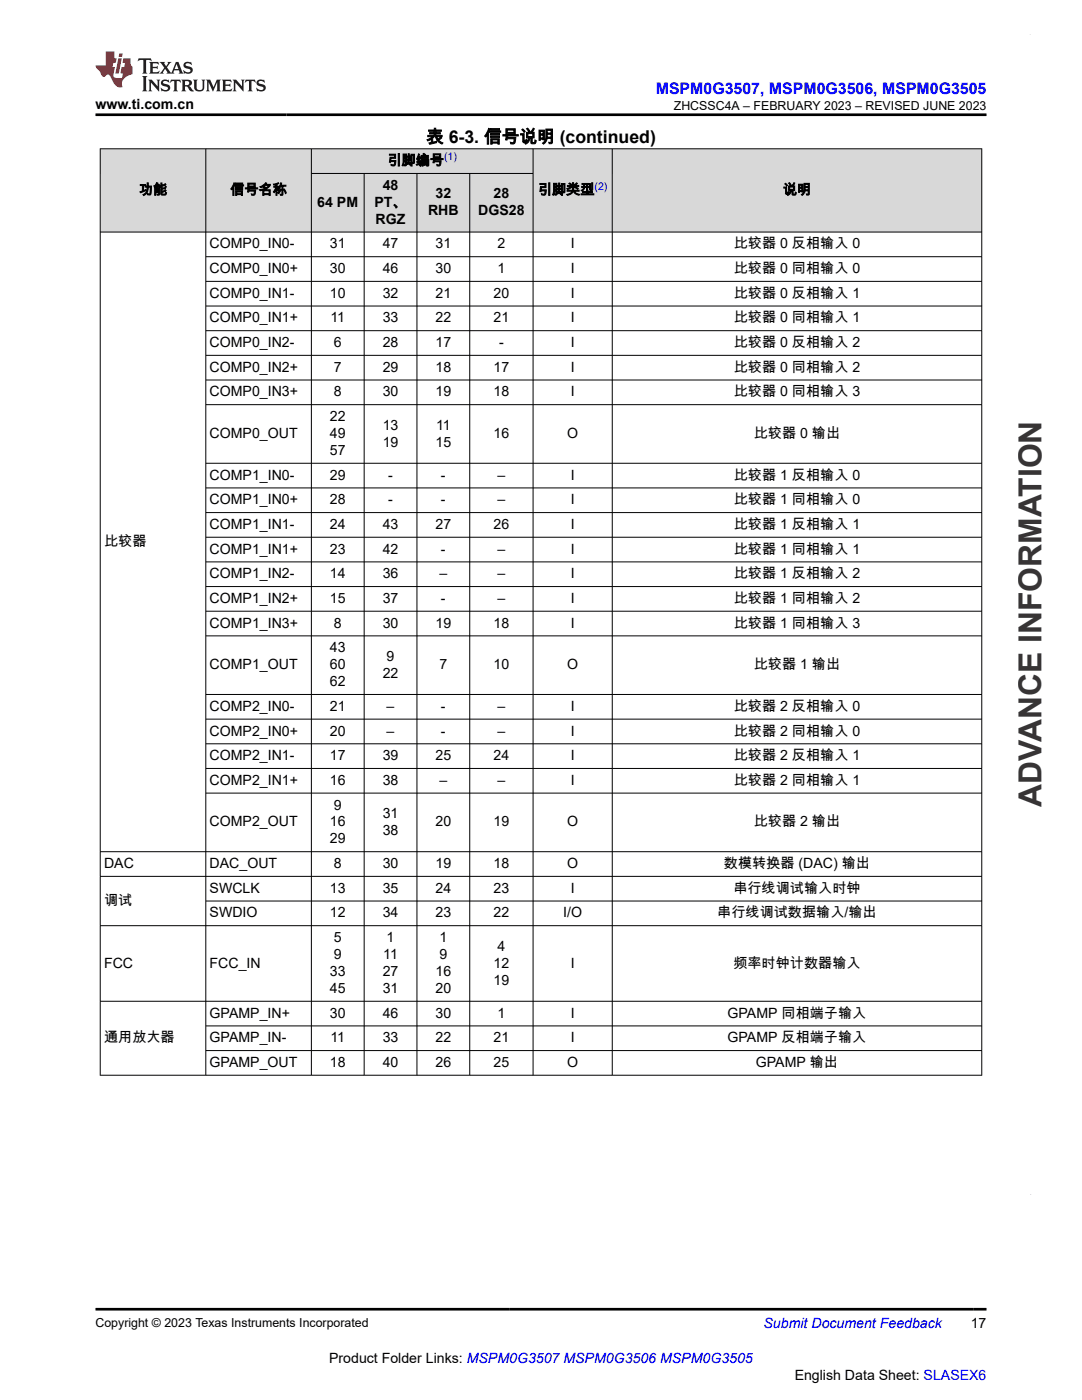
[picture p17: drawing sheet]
<svg xmlns="http://www.w3.org/2000/svg" width="216mm" height="279mm" viewBox="0 0 216 279" stroke-linecap="round" stroke-linejoin="round" font-family="sans-serif">
<defs><g id="words">
<text font-size="6.3" fill="#373435" x="207.8" y="161" transform="rotate(-90 207.8 161)">ADVANCE INFORMATION</text>
<text font-size="3.5" x="85" y="28.5">表 6-3. 信号说明 (continued)</text>
<text font-size="3.2" fill="#00f" x="130.9" y="18.7">MSPM0G3507, MSPM0G3506, MSPM0G3505</text>
<g font-size="2.8">
<text x="19" y="21.8">www.ti.com.cn</text>
<text x="77.3" y="33">引脚编号</text>
<text x="27.7" y="38.8">功能</text>
<text x="46" y="38.8">信号名称</text>
<text x="63.3" y="41.3">64 PM</text>
<text x="74.7" y="41.3">PT、</text>
<text x="76.4" y="37.9">48</text>
<text x="86.9" y="39.6">32</text>
<text x="98.5" y="39.6">28</text>
<text x="107.3" y="38.8">引脚类型</text>
<text x="156.2" y="38.8">说明</text>
<text x="75" y="44.7">RGZ</text>
<text x="85.4" y="43">RHB</text>
<text x="95.4" y="43">DGS28</text>
<text x="41.8" y="49.6">COMP0_IN0-</text>
<text x="65.8" y="49.6">31</text>
<text x="76.4" y="49.6">47</text>
<text x="86.9" y="49.6">31</text>
<text x="99.3" y="49.6">2</text>
<text x="113.9" y="49.6">I</text>
<text x="146.4" y="49.6">比较器 0 反相输入 0</text>
<text x="41.8" y="54.5">COMP0_IN0+</text>
<text x="41.8" y="59.4">COMP0_IN1-</text>
<text x="65.8" y="54.5">30</text>
<text x="65.8" y="59.4">10</text>
<text x="76.4" y="54.5">46</text>
<text x="76.4" y="59.4">32</text>
<text x="86.9" y="54.5">30</text>
<text x="86.9" y="59.4">21</text>
<text x="98.5" y="59.4">20</text>
<text x="99.3" y="54.5">1</text>
<text x="113.9" y="54.5">I</text>
<text x="113.9" y="59.4">I</text>
<text x="146.4" y="54.5">比较器 0 同相输入 0</text>
<text x="146.4" y="59.4">比较器 0 反相输入 1</text>
<text x="41.8" y="64.3">COMP0_IN1+</text>
<text x="65.9" y="64.3">11</text>
<text x="76.4" y="64.3">33</text>
<text x="86.9" y="64.3">22</text>
<text x="98.5" y="64.3">21</text>
<text x="113.9" y="64.3">I</text>
<text x="146.4" y="64.3">比较器 0 同相输入 1</text>
<text x="41.8" y="69.3">COMP0_IN2-</text>
<text x="66.6" y="69.3">6</text>
<text x="76.4" y="69.3">28</text>
<text x="86.9" y="69.3">17</text>
<text x="99.6" y="69.3">-</text>
<text x="113.9" y="69.3">I</text>
<text x="146.4" y="69.3">比较器 0 反相输入 2</text>
<text x="41.8" y="74.2">COMP0_IN2+</text>
<text x="66.6" y="74.2">7</text>
<text x="76.4" y="74.2">29</text>
<text x="86.9" y="74.2">18</text>
<text x="98.5" y="74.2">17</text>
<text x="113.9" y="74.2">I</text>
<text x="146.4" y="74.2">比较器 0 同相输入 2</text>
<text x="41.8" y="79.1">COMP0_IN3+</text>
<text x="66.6" y="79.1">8</text>
<text x="76.4" y="79.1">30</text>
<text x="86.9" y="79.1">19</text>
<text x="98.5" y="79.1">18</text>
<text x="113.9" y="79.1">I</text>
<text x="146.4" y="79.1">比较器 0 同相输入 3</text>
<text x="41.8" y="87.4">COMP0_OUT</text>
<text x="65.8" y="84">22</text>
<text x="65.8" y="87.4">49</text>
<text x="76.4" y="85.7">13</text>
<text x="76.4" y="89.1">19</text>
<text x="86.9" y="89.1">15</text>
<text x="87" y="85.7">11</text>
<text x="98.5" y="87.4">16</text>
<text x="113.2" y="87.4">O</text>
<text x="150.4" y="87.4">比较器 0 输出</text>
<text x="41.8" y="95.7">COMP1_IN0-</text>
<text x="65.8" y="90.8">57</text>
<text x="65.8" y="95.7">29</text>
<text x="77.5" y="95.7">-</text>
<text x="88" y="95.7">-</text>
<text x="99.3" y="95.7">–</text>
<text x="113.9" y="95.7">I</text>
<text x="146.4" y="95.7">比较器 1 反相输入 0</text>
<text x="41.8" y="100.6">COMP1_IN0+</text>
<text x="65.8" y="100.6">28</text>
<text x="77.5" y="100.6">-</text>
<text x="88" y="100.6">-</text>
<text x="99.3" y="100.6">–</text>
<text x="113.9" y="100.6">I</text>
<text x="146.4" y="100.6">比较器 1 同相输入 0</text>
<text x="41.8" y="105.6">COMP1_IN1-</text>
<text x="65.8" y="105.6">24</text>
<text x="76.4" y="105.6">43</text>
<text x="86.9" y="105.6">27</text>
<text x="98.5" y="105.6">26</text>
<text x="113.9" y="105.6">I</text>
<text x="146.4" y="105.6">比较器 1 反相输入 1</text>
<text x="20.8" y="109">比较器</text>
<text x="41.8" y="110.5">COMP1_IN1+</text>
<text x="65.8" y="110.5">23</text>
<text x="76.4" y="110.5">42</text>
<text x="88" y="110.5">-</text>
<text x="99.3" y="110.5">–</text>
<text x="113.9" y="110.5">I</text>
<text x="146.4" y="110.5">比较器 1 同相输入 1</text>
<text x="41.8" y="115.4">COMP1_IN2-</text>
<text x="65.8" y="115.4">14</text>
<text x="76.4" y="115.4">36</text>
<text x="87.7" y="115.4">–</text>
<text x="99.3" y="115.4">–</text>
<text x="113.9" y="115.4">I</text>
<text x="146.4" y="115.4">比较器 1 反相输入 2</text>
<text x="41.8" y="120.3">COMP1_IN2+</text>
<text x="41.8" y="125.3">COMP1_IN3+</text>
<text x="65.8" y="120.3">15</text>
<text x="66.6" y="125.3">8</text>
<text x="76.4" y="120.3">37</text>
<text x="76.4" y="125.3">30</text>
<text x="86.9" y="125.3">19</text>
<text x="88" y="120.3">-</text>
<text x="98.5" y="125.3">18</text>
<text x="99.3" y="120.3">–</text>
<text x="113.9" y="120.3">I</text>
<text x="113.9" y="125.3">I</text>
<text x="146.4" y="120.3">比较器 1 同相输入 2</text>
<text x="146.4" y="125.3">比较器 1 同相输入 3</text>
<text x="65.8" y="130.2">43</text>
<text x="77.1" y="131.9">9</text>
<text x="41.8" y="133.6">COMP1_OUT</text>
<text x="65.8" y="133.6">60</text>
<text x="65.8" y="137">62</text>
<text x="76.4" y="135.3">22</text>
<text x="87.7" y="133.6">7</text>
<text x="98.5" y="133.6">10</text>
<text x="113.2" y="133.6">O</text>
<text x="150.4" y="133.6">比较器 1 输出</text>
<text x="41.8" y="141.9">COMP2_IN0-</text>
<text x="65.8" y="141.9">21</text>
<text x="77.1" y="141.9">–</text>
<text x="88" y="141.9">-</text>
<text x="99.3" y="141.9">–</text>
<text x="113.9" y="141.9">I</text>
<text x="146.4" y="141.9">比较器 2 反相输入 0</text>
<text x="41.8" y="146.8">COMP2_IN0+</text>
<text x="65.8" y="146.8">20</text>
<text x="77.1" y="146.8">–</text>
<text x="88" y="146.8">-</text>
<text x="99.3" y="146.8">–</text>
<text x="113.9" y="146.8">I</text>
<text x="146.4" y="146.8">比较器 2 同相输入 0</text>
<text x="41.8" y="151.7">COMP2_IN1-</text>
<text x="65.8" y="151.7">17</text>
<text x="76.4" y="151.7">39</text>
<text x="86.9" y="151.7">25</text>
<text x="98.5" y="151.7">24</text>
<text x="113.9" y="151.7">I</text>
<text x="146.4" y="151.7">比较器 2 反相输入 1</text>
<text x="41.8" y="156.6">COMP2_IN1+</text>
<text x="65.8" y="156.6">16</text>
<text x="66.6" y="161.6">9</text>
<text x="76.4" y="156.6">38</text>
<text x="87.7" y="156.6">–</text>
<text x="99.3" y="156.6">–</text>
<text x="113.9" y="156.6">I</text>
<text x="146.4" y="156.6">比较器 2 同相输入 1</text>
<text x="41.8" y="164.9">COMP2_OUT</text>
<text x="65.8" y="164.9">16</text>
<text x="76.4" y="163.2">31</text>
<text x="76.4" y="166.6">38</text>
<text x="86.9" y="164.9">20</text>
<text x="98.5" y="164.9">19</text>
<text x="113.2" y="164.9">O</text>
<text x="150.4" y="164.9">比较器 2 输出</text>
<text x="20.8" y="173.3">DAC</text>
<text x="41.8" y="173.3">DAC_OUT</text>
<text x="65.8" y="168.3">29</text>
<text x="66.6" y="173.3">8</text>
<text x="76.4" y="173.3">30</text>
<text x="86.9" y="173.3">19</text>
<text x="98.5" y="173.3">18</text>
<text x="113.2" y="173.3">O</text>
<text x="144.5" y="173.3">数模转换器 (DAC) 输出</text>
<text x="41.8" y="178.2">SWCLK</text>
<text x="65.8" y="178.2">13</text>
<text x="76.4" y="178.2">35</text>
<text x="86.9" y="178.2">24</text>
<text x="98.5" y="178.2">23</text>
<text x="113.9" y="178.2">I</text>
<text x="146.3" y="178.2">串行线调试输入时钟</text>
<text x="20.8" y="180.6">调试</text>
<text x="41.8" y="183.1">SWDIO</text>
<text x="65.8" y="183.1">12</text>
<text x="76.4" y="183.1">34</text>
<text x="86.9" y="183.1">23</text>
<text x="98.5" y="183.1">22</text>
<text x="112.4" y="183.1">I/O</text>
<text x="143.1" y="183.1">串行线调试数据输入/输出</text>
<text x="66.6" y="188">5</text>
<text x="66.6" y="191.4">9</text>
<text x="76.5" y="191.4">11</text>
<text x="77.1" y="188">1</text>
<text x="87.7" y="188">1</text>
<text x="87.7" y="191.4">9</text>
<text x="99.3" y="189.7">4</text>
<text x="20.8" y="193.1">FCC</text>
<text x="41.8" y="193.1">FCC_IN</text>
<text x="65.8" y="194.8">33</text>
<text x="76.4" y="194.8">27</text>
<text x="86.9" y="194.8">16</text>
<text x="98.5" y="193.1">12</text>
<text x="98.5" y="196.5">19</text>
<text x="113.9" y="193.1">I</text>
<text x="146.3" y="193.1">频率时钟计数器输入</text>
<text x="41.8" y="203.1">GPAMP_IN+</text>
<text x="65.8" y="198.2">45</text>
<text x="65.8" y="203.1">30</text>
<text x="76.4" y="198.2">31</text>
<text x="76.4" y="203.1">46</text>
<text x="86.9" y="198.2">20</text>
<text x="86.9" y="203.1">30</text>
<text x="99.3" y="203.1">1</text>
<text x="113.9" y="203.1">I</text>
<text x="145.2" y="203.1">GPAMP 同相端子输入</text>
<text x="20.8" y="208">通用放大器</text>
<text x="41.8" y="208">GPAMP_IN-</text>
<text x="65.9" y="208">11</text>
<text x="76.4" y="208">33</text>
<text x="86.9" y="208">22</text>
<text x="98.5" y="208">21</text>
<text x="113.9" y="208">I</text>
<text x="145.2" y="208">GPAMP 反相端子输入</text>
<text x="41.8" y="212.9">GPAMP_OUT</text>
<text x="65.8" y="212.9">18</text>
<text x="76.4" y="212.9">40</text>
<text x="86.9" y="212.9">26</text>
<text x="98.5" y="212.9">25</text>
<text x="113.2" y="212.9">O</text>
<text x="150.8" y="212.9">GPAMP 输出</text>
<text x="193.7" y="265.1">17</text>
<text x="65.7" y="272">Product Folder Links: MSPM0G3507 MSPM0G3506 MSPM0G3505</text>
<text x="158.6" y="275.3">English Data Sheet: SLASEX6</text>
</g>
<text font-size="2.8" fill="#00f" x="152.4" y="265.1">Submit Document Feedback</text>
<g font-size="2.5">
<text x="134.4" y="21.9">ZHCSSC4A – FEBRUARY 2023 – REVISED JUNE 2023</text>
<text x="19" y="264.8">Copyright © 2023 Texas Instruments Incorporated</text>
</g>
<g font-size="2.1" fill="#00f">
<text x="88.6" y="32">(1)</text>
<text x="118.6" y="37.9">(2)</text>
</g>
</g></defs>
<g fill="#d8d8d8">
<path d="M20 29.7h175.9v4.9h-175.9z" fill-rule="evenodd"/>
<path d="M20.1 29.8h20.9v16.4h-20.9z" fill-rule="evenodd"/>
<path d="M41.1 29.8h21v16.4h-21z" fill-rule="evenodd"/>
<path d="M62.2 29.8h44.1v4.8h-44.1z" fill-rule="evenodd"/>
<path d="M106.4 29.8h15.7v16.4h-15.7z" fill-rule="evenodd"/>
<path d="M122.2 29.8h73.6v16.4h-73.6z" fill-rule="evenodd"/>
<path d="M62.2 34.7h10.4v11.5h-10.4z" fill-rule="evenodd"/>
<path d="M72.7 34.7h10.4v11.5h-10.4z" fill-rule="evenodd"/>
<path d="M83.3 34.7h10.4v11.5h-10.4z" fill-rule="evenodd"/>
<path d="M93.8 34.7h12.5v11.5h-12.5z" fill-rule="evenodd"/>
</g>
<g fill="none" stroke="#000" stroke-width=".2">
<path d="M19.9 29.7h176.1M20 29.6v185M41.1 29.6v185M62.1 29.6v185M62.1 34.6h44.3M72.7 34.6v180M83.2 34.6v180M93.7 34.6v180M106.4 29.6v185M122.2 29.6v185M195.9 29.6v185M19.9 46.3h176.1"/>
<path d="M41.1 51.2h154.9M41.1 56.2h154.9M41.1 61.1h154.9M41.1 66h154.9M41.1 70.9h154.9M41.1 75.8h154.9M41.1 80.8h154.9M41.1 92.5h154.9M41.1 97.4h154.9M41.1 102.3h154.9M41.1 107.2h154.9M41.1 112.1h154.9"/>
<path d="M41.1 117.1h154.9M41.1 122h154.9M41.1 126.9h154.9M41.1 138.6h154.9M41.1 143.5h154.9M41.1 148.4h154.9M41.1 153.4h154.9M41.1 158.3h154.9M19.9 174.9h176.1M41.1 179.8h154.9M196 170h-176.1M19.9 184.7h176.1"/>
<path d="M19.9 199.8h176.1M19.9 214.6h176.1M41.1 204.7h154.9M41.1 209.7h154.9"/>
</g>
<path d="M27.7 11.6l-.2 .6 .5-.2h.6v.1v2.2l-.2 .4h1l-.2-.4v-2.2v-.1h.5l.5 .2-.1-.6zM29.8 12.4l.2 .3v1.6l-.2 .4h1.9l.1-.6a1.08 1.08 0 0 1-1.3 .2v-.7h.6l.4 .2v-.7l-.4 .2h-.6v-.5l.2-.2a1 1 0 0 1 1 .3l-.1-.5zM31.8 12.4l1 1.1-1 1.2h.9l-.2-.2 .4-.8 .5 .8-.2 .2h1.6l-.2-.2 .1-.5h1l.1 .5-.1 .2h.9l-.2-.4-.8-1.9h-.5l-1 2.1-.8-1.1 .9-1h-.8l.2 .2-.5 .6-.3-.6 .1-.2zM35.2 12.8l.4 1h-.8zM36.8 12.5a.65 .65 0 0 0-.2 .7 .65 .65 0 0 0 .6 .5l.7 .1 .1 .3a.79 .79 0 0 1-.7 .4 .79 .79 0 0 1-.7-.5l.1 .7 .2-.1a.93 .93 0 0 0 1.1 0 .93 .93 0 0 0 .4-.9 1.46 1.46 0 0 0-1.2-.6l-.1-.3a1.09 1.09 0 0 1 1.2 .2l-.2-.6-.1 .1-.6-.2zM28.4 15.2l.2 .4v2.2l-.2 .4h1l-.2-.4v-2.2l.2-.4zM29.6 15.9l.2 .4v1.5l-.2 .4h.8l-.3-.4v-1.3l1.7 1.8v-2l.2-.4h-.8l.2 .2 .1 1.1-1.2-1.3zM32.3 16a.65 .65 0 0 0-.2 .8 .65 .65 0 0 0 .7 .4l.6 .2 .1 .2a.79 .79 0 0 1-.7 .4 .79 .79 0 0 1-.7-.5l.1 .7 .2-.1a.93 .93 0 0 0 1.1 .1 .93 .93 0 0 0 .4-1 1.46 1.46 0 0 0-1.2-.5l-.1-.4a1.09 1.09 0 0 1 1.2 .2l-.2-.6-.1 .1-.6-.1zM34.1 15.9l-.1 .6a.63 .63 0 0 1 .7-.3l.1 1.6-.3 .4h1l-.2-.4v-1.6a.66 .66 0 0 1 .8 .3l-.1-.6zM36.2 15.9l.2 .4v1.5l-.2 .4h.9l-.2-.2v-.7h.5l.1 .2a.79 .79 0 0 0 1.2 .6l-1-.9a.61 .61 0 0 0 .6-.6 .61 .61 0 0 0-.5-.7zM36.9 16.2h.2a.47 .47 0 0 1 .5 .1 .47 .47 0 0 1 .1 .5l-.2 .1-.6 .1zM38.5 15.9l.2 .2a2.27 2.27 0 0 0 .4 2 1.04 1.04 0 0 0 1.7-.7v-1.3l.2-.2h-.8l.2 .4v1.1a.6 .6 0 0 1-.6 .6 .6 .6 0 0 1-.6-.6v-1.1l.3-.4zM41.1 15.9l.2 .4v1.5l-.2 .4h.7l-.2-.4v-1.4l.9 1.9 .8-1.9v1.4l-.2 .4h1l-.3-.4v-1.5l.3-.4h-.8l-.7 1.5-.7-1.5zM44.3 15.9l.2 .4v1.5l-.2 .4h1.9l.1-.6a1.09 1.09 0 0 1-1.3 .2v-.7h.6l.4 .2v-.6l-.4 .2h-.6v-.6l.2-.1a1.01 1.01 0 0 1 1 .3l-.1-.6zM46.4 15.9l.3 .4v1.5l-.3 .4h.8l-.2-.4v-1.3l1.6 1.8v-2l.2-.4h-.7l.2 .2v1.1l-1.2-1.3zM49 15.9l-.1 .6a.63 .63 0 0 1 .8-.3v1.6l-.3 .4h1l-.2-.4v-1.6a.66 .66 0 0 1 .8 .3l-.1-.6zM51.4 16a.65 .65 0 0 0-.2 .8 .65 .65 0 0 0 .6 .4l.6 .2 .2 .2a.79 .79 0 0 1-.8 .4 .79 .79 0 0 1-.6-.5l.1 .7 .2-.1a.93 .93 0 0 0 1 .1 .93 .93 0 0 0 .5-1 1.46 1.46 0 0 0-1.3-.5l-.1-.4a1.09 1.09 0 0 1 1.3 .2l-.2-.6-.2 .1-.5-.1z" fill="#231f20"/>
<path d="M21.1 10.3v2.7h-2.1l.1 .4 .9 1a.95 .95 0 0 0 .9 .9 .59 .59 0 0 1 .6-.4 .59 .59 0 0 1 .5 .3l.4 .8a1.59 1.59 0 0 0 2.1 1.4 1.61 1.61 0 0 1 1-2.3l1-.3-.1-1.5a1.59 1.59 0 0 1-.4-1.7h-1.4l-.2 .9h.5l-.1 .9h-.5l-.2 .9v.3l.4 .1-.2 .9h-.6a.73 .73 0 0 1-1.1-.7l.3-1.5h-.5l.2-.9h.5l.2-.9h-.5v-1.3zM23.6 11.6l-.6 3.1h.7l.6-3.1zM23.8 10.7l-.1 .6h.7l.1-.6z" fill="#ed1c24"/>
<path d="M19 22.9h177.8M19 261.3h177.8" fill="none" stroke="#000" stroke-width=".53"/>
<path d="M205.6 6.9h.1" fill="none" stroke="#373435" stroke-width=".2"/>
<use href="#words"/>
</svg>
